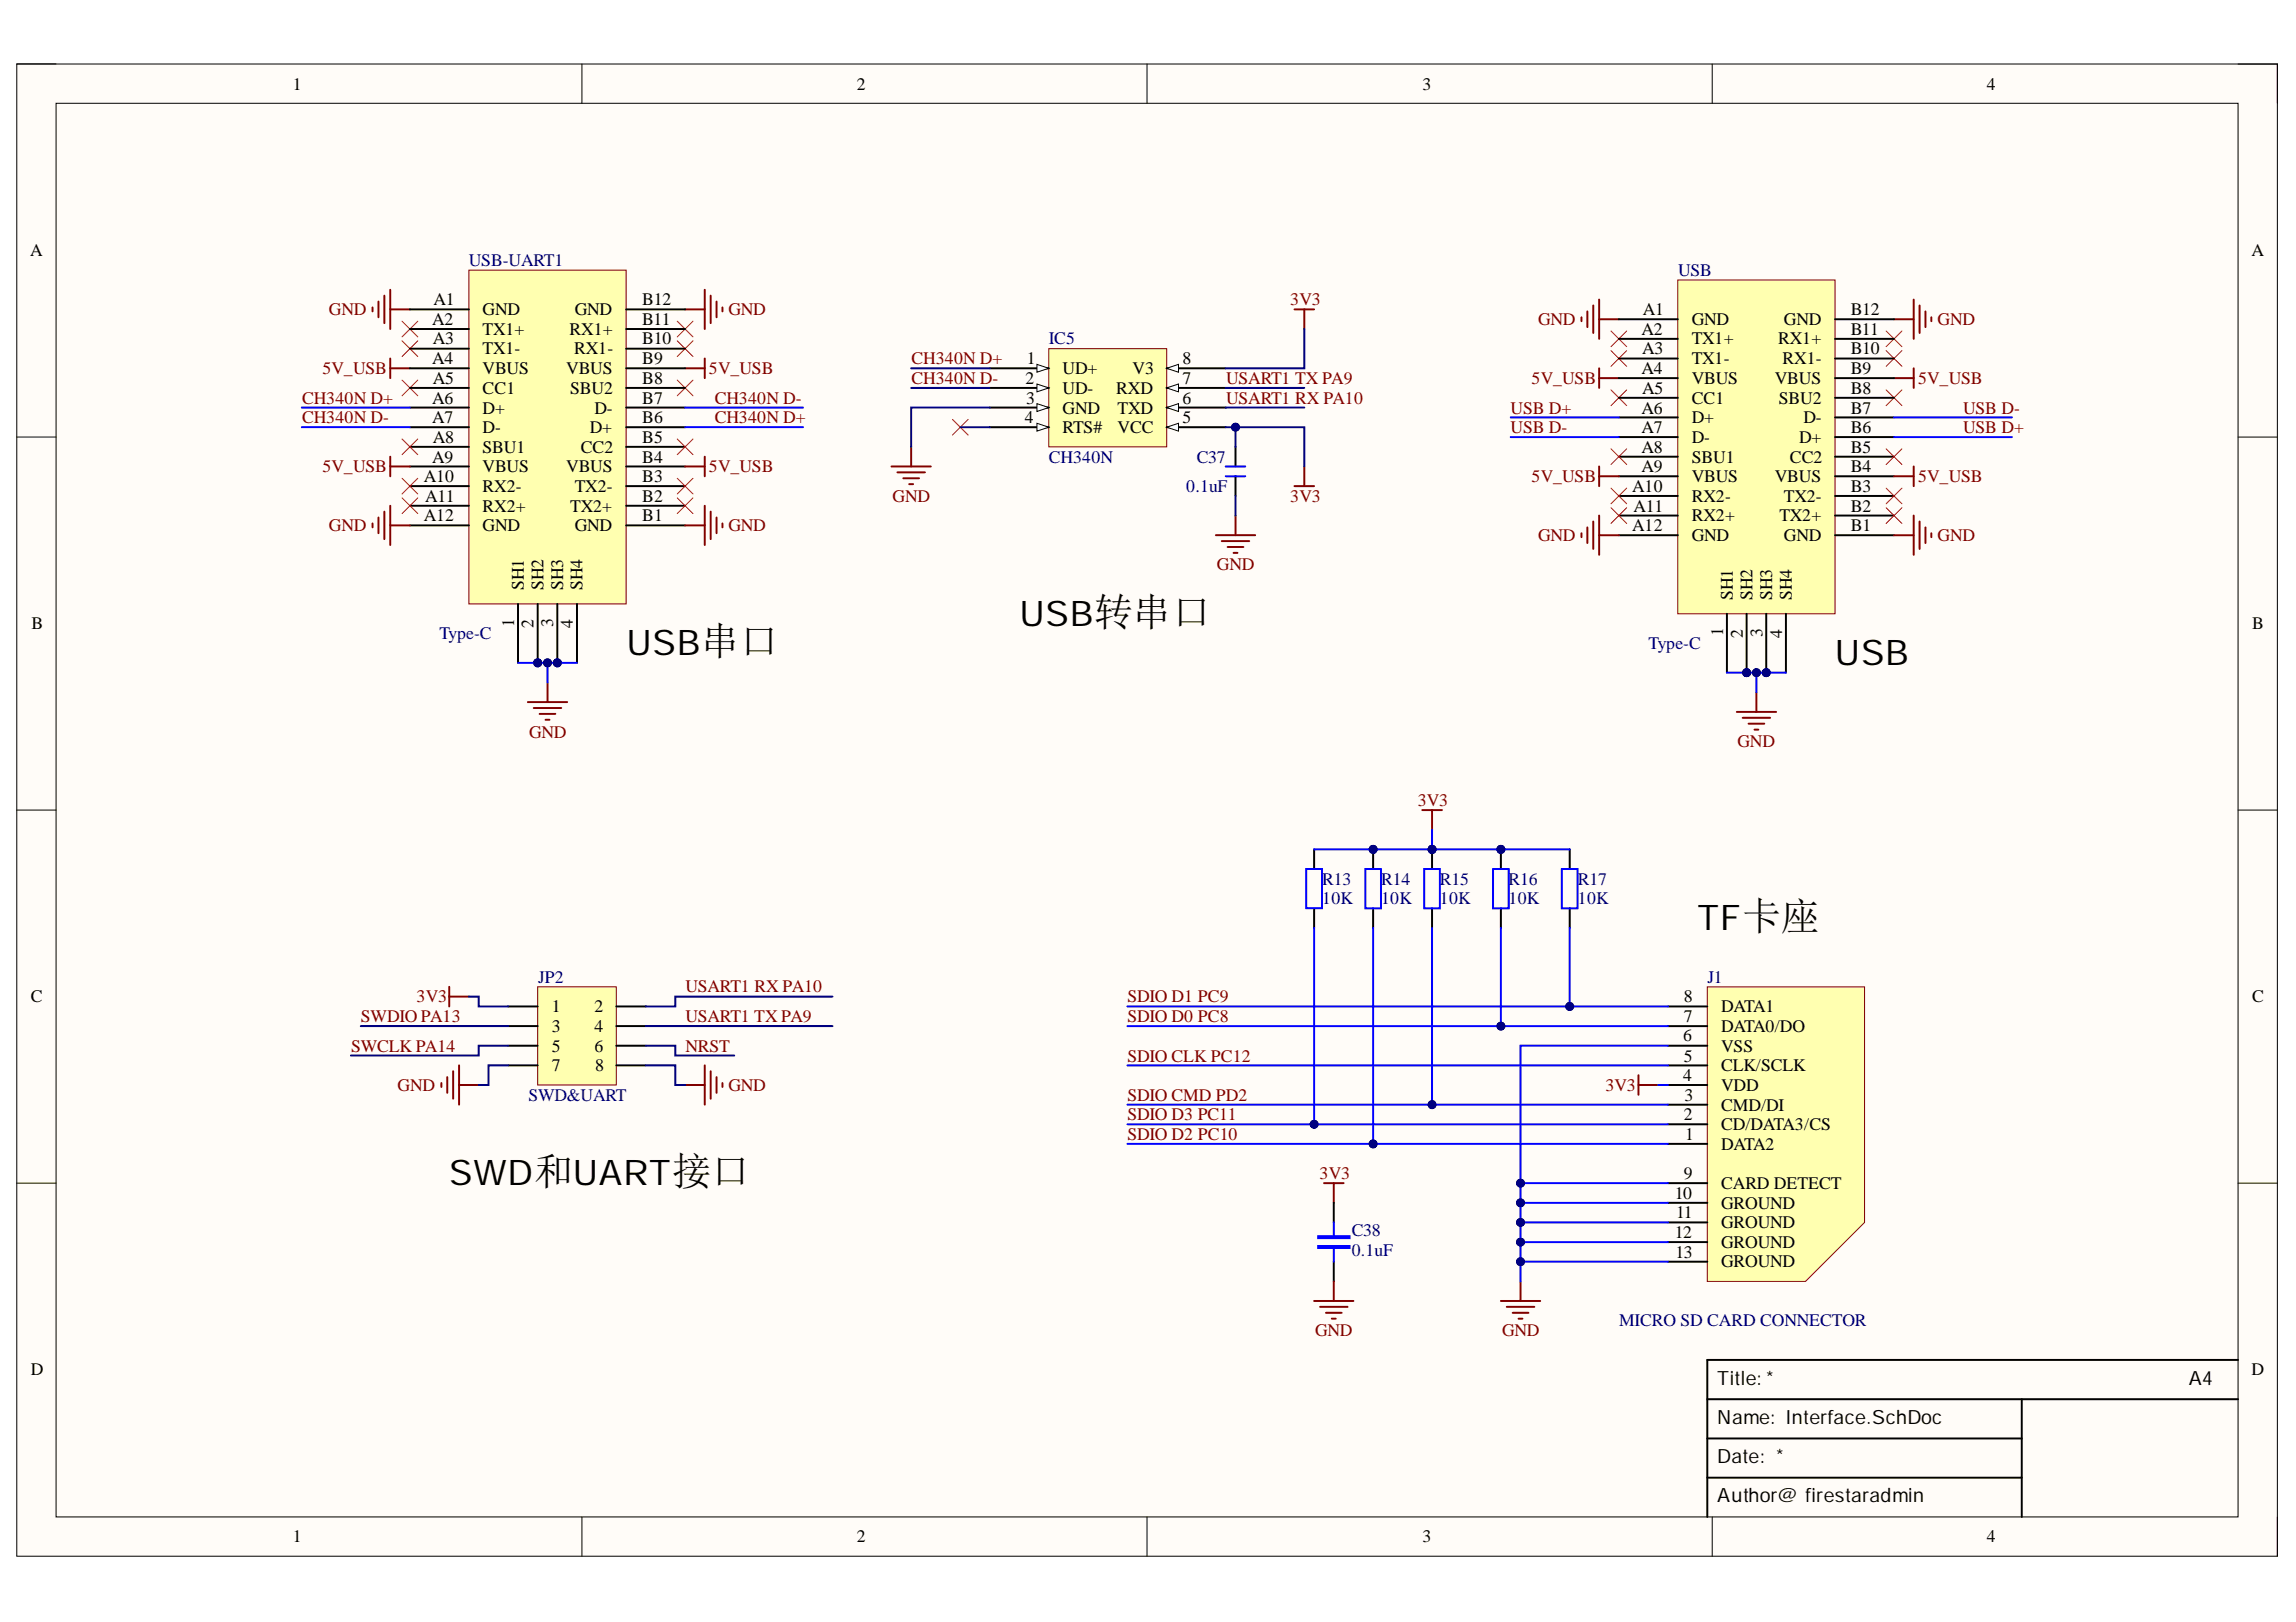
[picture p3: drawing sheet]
<svg xmlns="http://www.w3.org/2000/svg" width="297mm" height="210mm" viewBox="0 0 297 210" stroke-linecap="round" stroke-linejoin="round" font-family="sans-serif">
<defs><g id="words">
<g font-size="4.6">
<text x="131.9" y="81">USB转串口</text>
<text x="81" y="84.8">USB串口</text>
<text x="237.4" y="86.1">USB</text>
<text x="219.6" y="120.4">TF卡座</text>
<text x="58.1" y="153.4">SWD和UART接口</text>
</g>
<g font-size="2.5">
<text x="222.2" y="179.2">Title: *</text>
<text x="283.2" y="179.2">A4</text>
<text x="222.2" y="184.3">Name: Interface.SchDoc</text>
<text x="222.2" y="189.4">Date: *</text>
<text x="222.2" y="194.4">Author@ firestaradmin</text>
</g>
<g font-size="2.3">
<text x="37.9" y="11.6">1</text>
<text x="110.8" y="11.6">2</text>
<text x="184" y="11.6">3</text>
<text x="257" y="11.6">4</text>
<text x="3.9" y="33.1">A</text>
<text x="291.3" y="33.1">A</text>
<text x="56.1" y="39.5">A1</text>
<text x="62.4" y="40.8">GND</text>
<text x="74.4" y="40.8">GND</text>
<text x="83.1" y="39.5">B12</text>
<text x="212.5" y="40.8">A1</text>
<text x="239.4" y="40.8">B12</text>
<text x="55.9" y="42">A2</text>
<text x="55.9" y="47.1">A4</text>
<text x="56" y="44.6">A3</text>
<text x="62.4" y="43.3">TX1+</text>
<text x="62.4" y="45.8">TX1-</text>
<text x="73.7" y="43.3">RX1+</text>
<text x="74.3" y="45.8">RX1-</text>
<text x="83.1" y="47.1">B9</text>
<text x="83.1" y="44.6">B10</text>
<text x="83.1" y="42">B11</text>
<text x="132.8" y="47.1">1</text>
<text x="153" y="47.1">8</text>
<text x="212.4" y="43.3">A2</text>
<text x="212.4" y="45.8">A3</text>
<text x="218.9" y="42">GND</text>
<text x="218.9" y="44.6">TX1+</text>
<text x="218.9" y="47.1">TX1-</text>
<text x="230" y="44.6">RX1+</text>
<text x="230.6" y="47.1">RX1-</text>
<text x="230.8" y="42">GND</text>
<text x="239.4" y="45.8">B10</text>
<text x="239.4" y="43.3">B11</text>
<text x="55.9" y="52.3">A6</text>
<text x="56" y="49.7">A5</text>
<text x="62.4" y="48.4">VBUS</text>
<text x="62.4" y="51">CC1</text>
<text x="62.4" y="53.5">D+</text>
<text x="73.3" y="48.4">VBUS</text>
<text x="73.8" y="51">SBU2</text>
<text x="76.9" y="53.5">D-</text>
<text x="83.1" y="52.3">B7</text>
<text x="83.1" y="49.7">B8</text>
<text x="132.7" y="49.7">2</text>
<text x="132.7" y="52.3">3</text>
<text x="137.5" y="48.4">UD+</text>
<text x="137.5" y="51">UD-</text>
<text x="137.5" y="53.5">GND</text>
<text x="144.4" y="51">RXD</text>
<text x="144.6" y="53.5">TXD</text>
<text x="146.5" y="48.4">V3</text>
<text x="153" y="52.3">6</text>
<text x="153" y="49.7">7</text>
<text x="212.4" y="48.4">A4</text>
<text x="212.4" y="53.5">A6</text>
<text x="212.4" y="51">A5</text>
<text x="218.9" y="49.7">VBUS</text>
<text x="218.9" y="52.3">CC1</text>
<text x="229.6" y="49.7">VBUS</text>
<text x="230.1" y="52.3">SBU2</text>
<text x="239.4" y="53.5">B7</text>
<text x="239.4" y="51">B8</text>
<text x="239.4" y="48.4">B9</text>
<text x="55.9" y="54.8">A7</text>
<text x="55.9" y="59.9">A9</text>
<text x="56" y="57.3">A8</text>
<text x="62.4" y="56.1">D-</text>
<text x="62.4" y="58.6">SBU1</text>
<text x="75.1" y="58.6">CC2</text>
<text x="76.3" y="56.1">D+</text>
<text x="83.1" y="59.9">B4</text>
<text x="83.1" y="57.3">B5</text>
<text x="83.1" y="54.8">B6</text>
<text x="132.6" y="54.8">4</text>
<text x="137.5" y="56.1">RTS#</text>
<text x="144.6" y="56.1">VCC</text>
<text x="153" y="54.8">5</text>
<text x="212.4" y="56.1">A7</text>
<text x="212.4" y="58.6">A8</text>
<text x="218.9" y="54.8">D+</text>
<text x="218.9" y="57.3">D-</text>
<text x="218.9" y="59.9">SBU1</text>
<text x="231.6" y="59.9">CC2</text>
<text x="232.7" y="57.3">D+</text>
<text x="233.3" y="54.8">D-</text>
<text x="239.4" y="58.6">B5</text>
<text x="239.4" y="56.1">B6</text>
<text x="54.8" y="62.4">A10</text>
<text x="55" y="64.9">A11</text>
<text x="62.4" y="61.1">VBUS</text>
<text x="62.4" y="63.7">RX2-</text>
<text x="73.3" y="61.1">VBUS</text>
<text x="74.4" y="63.7">TX2-</text>
<text x="83.1" y="64.9">B2</text>
<text x="83.1" y="62.4">B3</text>
<text x="211.2" y="63.7">A10</text>
<text x="212.4" y="61.1">A9</text>
<text x="218.9" y="62.4">VBUS</text>
<text x="218.9" y="64.9">RX2-</text>
<text x="229.6" y="62.4">VBUS</text>
<text x="230.8" y="64.9">TX2-</text>
<text x="239.4" y="63.7">B3</text>
<text x="239.4" y="61.1">B4</text>
<text x="54.8" y="67.5">A12</text>
<text x="62.4" y="66.2">RX2+</text>
<text x="62.4" y="68.7">GND</text>
<text x="73.8" y="66.2">TX2+</text>
<text x="74.4" y="68.7">GND</text>
<text x="83.1" y="67.5">B1</text>
<text x="211.2" y="68.7">A12</text>
<text x="211.3" y="66.2">A11</text>
<text x="218.9" y="67.5">RX2+</text>
<text x="218.9" y="70">GND</text>
<text x="230.2" y="67.5">TX2+</text>
<text x="230.8" y="70">GND</text>
<text x="239.4" y="68.7">B1</text>
<text x="239.4" y="66.2">B2</text>
<text x="67.8" y="76.3" transform="rotate(-90 67.8 76.3)">SH1</text>
<text x="70.3" y="76.3" transform="rotate(-90 70.3 76.3)">SH2</text>
<text x="72.8" y="76.3" transform="rotate(-90 72.8 76.3)">SH3</text>
<text x="75.4" y="76.3" transform="rotate(-90 75.4 76.3)">SH4</text>
<text x="224.2" y="77.6" transform="rotate(-90 224.2 77.6)">SH1</text>
<text x="226.7" y="77.6" transform="rotate(-90 226.7 77.6)">SH2</text>
<text x="229.3" y="77.6" transform="rotate(-90 229.3 77.6)">SH3</text>
<text x="231.8" y="77.6" transform="rotate(-90 231.8 77.6)">SH4</text>
<text x="4.1" y="81.4">B</text>
<text x="66.5" y="81.1" transform="rotate(-90 66.5 81.1)">1</text>
<text x="69" y="81.2" transform="rotate(-90 69 81.2)">2</text>
<text x="71.6" y="81.2" transform="rotate(-90 71.6 81.2)">3</text>
<text x="74.1" y="81.2" transform="rotate(-90 74.1 81.2)">4</text>
<text x="222.9" y="82.3" transform="rotate(-90 222.9 82.3)">1</text>
<text x="225.5" y="82.5" transform="rotate(-90 225.5 82.5)">2</text>
<text x="228" y="82.4" transform="rotate(-90 228 82.4)">3</text>
<text x="230.5" y="82.5" transform="rotate(-90 230.5 82.5)">4</text>
<text x="291.4" y="81.4">B</text>
<text x="4" y="129.7">C</text>
<text x="71.4" y="131">1</text>
<text x="76.9" y="131">2</text>
<text x="217.9" y="129.7">8</text>
<text x="222.7" y="131">DATA1</text>
<text x="291.4" y="129.7">C</text>
<text x="71.4" y="133.5">3</text>
<text x="71.4" y="136.1">5</text>
<text x="76.9" y="133.5">4</text>
<text x="76.9" y="136.1">6</text>
<text x="217.8" y="134.8">6</text>
<text x="217.9" y="137.4">5</text>
<text x="217.9" y="132.2">7</text>
<text x="222.7" y="136.1">VSS</text>
<text x="222.7" y="133.5">DATA0/DO</text>
<text x="71.4" y="138.6">7</text>
<text x="77" y="138.6">8</text>
<text x="217.8" y="139.9">4</text>
<text x="217.9" y="142.4">3</text>
<text x="222.7" y="143.7">CMD/DI</text>
<text x="222.7" y="141.2">VDD</text>
<text x="222.7" y="138.6">CLK/SCLK</text>
<text x="217.9" y="145">2</text>
<text x="218" y="147.5">1</text>
<text x="222.7" y="146.3">CD/DATA3/CS</text>
<text x="222.7" y="148.8">DATA2</text>
<text x="216.7" y="155.1">10</text>
<text x="217.9" y="152.6">9</text>
<text x="222.7" y="153.9">CARD DETECT</text>
<text x="216.7" y="160.2">12</text>
<text x="216.8" y="157.7">11</text>
<text x="222.7" y="156.4">GROUND</text>
<text x="222.7" y="158.9">GROUND</text>
<text x="222.7" y="161.5">GROUND</text>
<text x="216.8" y="162.7">13</text>
<text x="222.7" y="164">GROUND</text>
<text x="4" y="178">D</text>
<text x="291.3" y="178">D</text>
<text x="37.9" y="199.6">1</text>
<text x="110.8" y="199.6">2</text>
<text x="184" y="199.6">3</text>
<text x="257" y="199.6">4</text>
</g>
<g font-size="2.3" fill="#000080">
<text x="60.7" y="34.4">USB-UART1</text>
<text x="217.1" y="35.7">USB</text>
<text x="135.7" y="44.6">IC5</text>
<text x="135.7" y="59.9">CH340N</text>
<text x="154.8" y="59.9">C37</text>
<text x="153.5" y="63.7">0.1uF</text>
<text x="56.9" y="82.7">Type-C</text>
<text x="213.3" y="84">Type-C</text>
<text x="171.1" y="114.5">R13</text>
<text x="171.1" y="117">10K</text>
<text x="178.7" y="114.5">R14</text>
<text x="178.7" y="117">10K</text>
<text x="186.3" y="114.5">R15</text>
<text x="186.3" y="117">10K</text>
<text x="195.2" y="114.5">R16</text>
<text x="195.2" y="117">10K</text>
<text x="204.1" y="114.5">R17</text>
<text x="204.1" y="117">10K</text>
<text x="69.6" y="127.1">JP2</text>
<text x="220.9" y="127.1">J1</text>
<text x="68.4" y="142.4">SWD&amp;UART</text>
<text x="174.9" y="159.9">C38</text>
<text x="174.9" y="162.5">0.1uF</text>
<text x="209.5" y="171.6">MICRO SD CARD CONNECTOR</text>
</g>
<g font-size="2.3" fill="#800000">
<text x="42.6" y="40.8">GND</text>
<text x="94.2" y="40.8">GND</text>
<text x="166.9" y="39.5">3V3</text>
<text x="117.9" y="47.1">CH340N D+</text>
<text x="199" y="42">GND</text>
<text x="250.7" y="42">GND</text>
<text x="39.1" y="52.3">CH340N D+</text>
<text x="41.7" y="48.4">5V_USB</text>
<text x="91.7" y="48.4">5V_USB</text>
<text x="92.5" y="52.3">CH340N D-</text>
<text x="117.9" y="49.7">CH340N D-</text>
<text x="158.6" y="52.3">USART1 RX PA10</text>
<text x="158.6" y="49.7">USART1 TX PA9</text>
<text x="195.4" y="53.5">USB D+</text>
<text x="198.1" y="49.7">5V_USB</text>
<text x="248.1" y="49.7">5V_USB</text>
<text x="254" y="53.5">USB D-</text>
<text x="39.1" y="54.8">CH340N D-</text>
<text x="92.5" y="54.8">CH340N D+</text>
<text x="195.4" y="56.1">USB D-</text>
<text x="254" y="56.1">USB D+</text>
<text x="41.7" y="61.1">5V_USB</text>
<text x="91.7" y="61.1">5V_USB</text>
<text x="115.5" y="64.9">GND</text>
<text x="166.9" y="64.9">3V3</text>
<text x="198.1" y="62.4">5V_USB</text>
<text x="248.1" y="62.4">5V_USB</text>
<text x="42.6" y="68.7">GND</text>
<text x="94.2" y="68.7">GND</text>
<text x="199" y="70">GND</text>
<text x="250.7" y="70">GND</text>
<text x="157.4" y="73.8">GND</text>
<text x="68.4" y="95.4">GND</text>
<text x="224.8" y="96.7">GND</text>
<text x="183.4" y="104.3">3V3</text>
<text x="53.9" y="129.7">3V3</text>
<text x="88.7" y="128.4">USART1 RX PA10</text>
<text x="145.9" y="129.7">SDIO D1 PC9</text>
<text x="45.4" y="136.1">SWCLK PA14</text>
<text x="46.7" y="132.2">SWDIO PA13</text>
<text x="88.7" y="132.2">USART1 TX PA9</text>
<text x="88.7" y="136.1">NRST</text>
<text x="145.9" y="132.2">SDIO D0 PC8</text>
<text x="145.9" y="137.4">SDIO CLK PC12</text>
<text x="51.4" y="141.2">GND</text>
<text x="94.2" y="141.2">GND</text>
<text x="145.9" y="142.4">SDIO CMD PD2</text>
<text x="207.7" y="141.2">3V3</text>
<text x="145.9" y="145">SDIO D3 PC11</text>
<text x="145.9" y="147.5">SDIO D2 PC10</text>
<text x="170.7" y="152.6">3V3</text>
<text x="170.1" y="172.9">GND</text>
<text x="194.3" y="172.9">GND</text>
</g>
</g></defs>
<path d="M2.2 8.3h292.4v193.1h-292.4z" fill-rule="evenodd" fill="#fffcf8"/>
<path d="M2.2 8.3h292.4v193.1h-292.4z" fill="none" stroke="#000" stroke-width=".13"/>
<path d="M7.3 13.4h282.2v182.9h-282.2z" fill-rule="evenodd" fill="#fffcf8"/>
<g fill="none" stroke="#000" stroke-width=".13">
<path d="M2.2 8.3h5.1M7.3 13.4h282.2v182.9h-282.2zM75.3 8.3v5.1M148.4 8.3v5.1M221.5 8.3v5.1M289.5 8.3h5.1v5.1M2.2 56.6h5.1M289.5 56.6h5.1M2.2 104.8h5.1M289.5 104.8h5.1M2.2 153.1h5.1M289.5 153.1h5.1"/>
<path d="M75.3 196.3v5.1M148.4 196.3v5.1M221.5 196.3v5.1M294.6 196.3v5.1"/>
</g>
<path d="M289.5 176h-68.6v20.3M220.9 181.1h68.6M220.9 186.2h40.7M220.9 191.2h40.7M261.6 181.1v15.2" fill="none" stroke="#000" stroke-width=".25"/>
<g fill="none" stroke="#800000" stroke-width=".25">
<path d="M48.2 39.8v.5M49 39v2.1M49.7 38.3v3.5M50.5 37.5v5.1M91.2 37.5v5.1M91.9 38.3v3.5M92.7 39v2.1M93.5 39.8v.5M50.5 40h2.5M50.5 46.4v2.5M50.5 47.7h2.5M88.6 40h2.6"/>
<path d="M88.6 47.7h2.6M91.2 46.4v2.5"/>
</g>
<path d="M52 41.6l2.1 2M52 44.1l2.1 2M52 49.2l2.1 2M54.1 41.6l-2.1 2M54.1 44.1l-2.1 2M54.1 49.2l-2.1 2M87.6 41.6l2.1 2M87.6 44.1l2.1 2M87.6 49.2l2.1 2M89.7 41.6l-2.1 2M89.7 44.1l-2.1 2M89.7 49.2l-2.1 2" fill="none" stroke="#f00" stroke-width=".13"/>
<circle cx="69.6" cy="85.8" r=".51" fill="#000080"/>
<circle cx="69.6" cy="85.8" r=".51" fill="none" stroke="#000080" stroke-width=".13"/>
<circle cx="72.1" cy="85.8" r=".51" fill="#000080"/>
<circle cx="72.1" cy="85.8" r=".51" fill="none" stroke="#000080" stroke-width=".13"/>
<path d="M60.7 35h20.3v43.2h-20.3z" fill-rule="evenodd" fill="#ffffb0"/>
<path d="M60.7 35h20.3v43.2h-20.3z" fill="none" stroke="#800000" stroke-width=".13"/>
<g fill="none" stroke="#000" stroke-width=".25">
<path d="M53 40h7.7M53 42.6h7.7M53 45.1h7.7M53 47.7h7.7M53 50.2h7.7M53 52.7h7.7M53 55.3h7.7M53 57.8h7.7M81 40h7.6M81 42.6h7.6M81 45.1h7.6M81 47.7h7.6"/>
<path d="M81 50.2h7.6M81 52.7h7.6M81 55.3h7.6M81 57.8h7.6M53 60.4h7.7M53 62.9h7.7M53 65.4h7.7M53 68h7.7M67 78.2v7.6M69.6 78.2v7.6M74.6 78.2v7.6M81 60.4h7.6"/>
<path d="M81 62.9h7.6M81 65.4h7.6M81 68h7.6"/>
</g>
<circle cx="69.6" cy="85.8" r=".51" fill="#000080"/>
<circle cx="69.6" cy="85.8" r=".51" fill="none" stroke="#000080" stroke-width=".13"/>
<path d="M72.1 78.2v7.6" fill="none" stroke="#000" stroke-width=".25"/>
<circle cx="72.1" cy="85.8" r=".51" fill="#000080"/>
<circle cx="72.1" cy="85.8" r=".51" fill="none" stroke="#000080" stroke-width=".13"/>
<path d="M52 56.8l2.1 2M54.1 56.8l-2.1 2M87.6 56.8l2.1 2M89.7 56.8l-2.1 2M52 61.9l2.1 2M52 64.4l2.1 2.1M54.1 61.9l-2.1 2M54.1 64.4l-2.1 2.1M87.6 61.9l2.1 2M87.6 64.4l2.1 2.1M89.7 61.9l-2.1 2M89.7 64.4l-2.1 2.1" fill="none" stroke="#f00" stroke-width=".13"/>
<g fill="none" stroke="#800000" stroke-width=".25">
<path d="M50.5 59.1v2.5M91.2 59.1v2.5M48.2 67.7v.5M49 67v2M49.7 66.2v3.6M50.5 60.4h2.5M50.5 65.4v5.1M50.5 68h2.5M88.6 60.4h2.6M88.6 68h2.6M91.2 65.4v5.1M91.9 66.2v3.6"/>
<path d="M92.7 67v2M93.5 67.7v.5M68.3 90.9h5.1M69.1 91.6h3.5M69.8 92.4h2M70.6 93.1h.5M70.8 88.3v2.6"/>
</g>
<path d="M135.7 45.1h15.2v12.7h-15.2z" fill-rule="evenodd" fill="#ffffb0"/>
<path d="M135.7 45.1h15.2v12.7h-15.2z" fill="none" stroke="#800000" stroke-width=".13"/>
<path d="M128.1 47.7h7.6" fill="none" stroke="#000" stroke-width=".25"/>
<path d="M134.2 47.2l1.5 .5-1.5 .5z" fill="#f8fcff"/>
<path d="M134.2 47.2l1.5 .5-1.5 .5z" fill="none" stroke="#000" stroke-width=".13"/>
<path d="M128.1 50.2h7.6" fill="none" stroke="#000" stroke-width=".25"/>
<path d="M134.2 49.7l1.5 .5-1.5 .5z" fill="#f8fcff"/>
<path d="M134.2 49.7l1.5 .5-1.5 .5z" fill="none" stroke="#000" stroke-width=".13"/>
<path d="M128.1 52.7h7.6" fill="none" stroke="#000" stroke-width=".25"/>
<path d="M134.2 52.2l1.5 .5-1.5 .6z" fill="#f8fcff"/>
<path d="M134.2 52.2l1.5 .5-1.5 .6z" fill="none" stroke="#000" stroke-width=".13"/>
<path d="M128.1 55.3h7.6" fill="none" stroke="#000" stroke-width=".25"/>
<path d="M134.2 54.8l1.5 .5-1.5 .5z" fill="#f8fcff"/>
<path d="M134.2 54.8l1.5 .5-1.5 .5z" fill="none" stroke="#000" stroke-width=".13"/>
<path d="M150.9 55.3h7.7" fill="none" stroke="#000" stroke-width=".25"/>
<path d="M150.9 55.3l1.6-.5v1z" fill="#f8fcff"/>
<path d="M150.9 55.3l1.6-.5v1z" fill="none" stroke="#000" stroke-width=".13"/>
<path d="M150.9 52.7h7.7" fill="none" stroke="#000" stroke-width=".25"/>
<path d="M150.9 52.7l1.6-.5v1.1z" fill="#f8fcff"/>
<path d="M150.9 52.7l1.6-.5v1.1z" fill="none" stroke="#000" stroke-width=".13"/>
<path d="M150.9 50.2h7.7" fill="none" stroke="#000" stroke-width=".25"/>
<path d="M150.9 50.2l1.6-.5v1z" fill="#f8fcff"/>
<path d="M150.9 50.2l1.6-.5v1z" fill="none" stroke="#000" stroke-width=".13"/>
<path d="M150.9 47.7h7.7" fill="none" stroke="#000" stroke-width=".25"/>
<path d="M150.9 47.7l1.6-.5v1z" fill="#f8fcff"/>
<path d="M150.9 47.7l1.6-.5v1z" fill="none" stroke="#000" stroke-width=".13"/>
<g fill="none" stroke="#800000" stroke-width=".25">
<path d="M117.9 57.8v2.6M167.5 40h2.5M168.7 40v2.6M115.3 60.4h5.1M116.1 61.1h3.6M116.9 61.9h2M117.6 62.7h.5M157.3 69.3h5.1M158.1 70h3.5M158.8 70.8h2.1M159.6 71.5h.5M159.8 66.7v2.6"/>
<path d="M167.5 62.9h2.5M168.7 60.4v2.5M57.9 139.4v2M58.1 127.7v2.5M58.1 129h2.6M58.6 138.6v3.6M59.4 137.9v5.1M91.2 137.9v5.1M91.9 138.6v3.6M92.7 139.4v2M57.1 140.2v.5M59.4 140.4h2.5"/>
<path d="M88.6 140.4h2.6M93.5 140.2v.5"/>
</g>
<path d="M159.8 57.8v2.6M159.8 61.6v2.6" fill="none" stroke="#000" stroke-width=".25"/>
<path d="M158.6 61.6h2.5M158.6 60.4h2.5" fill="none" stroke="#00f" stroke-width=".25"/>
<path d="M123.2 54.3l2.1 2M125.3 54.3l-2.1 2" fill="none" stroke="#f00" stroke-width=".13"/>
<path d="M69.6 127.7h10.1v12.7h-10.1z" fill-rule="evenodd" fill="#ffffb0"/>
<path d="M69.6 127.7h10.1v12.7h-10.1z" fill="none" stroke="#800000" stroke-width=".13"/>
<path d="M170 109.9v2.6M170 117.5v2.6M65.7 130.2h3.9M65.7 132.8h3.9M65.7 135.3h3.9M65.7 137.9h3.9M79.7 130.2h3.8M79.7 132.8h3.8M79.7 135.3h3.8M79.7 137.9h3.8" fill="none" stroke="#000" stroke-width=".25"/>
<path d="M184 104.8h2.5M185.3 104.8v2.6" fill="none" stroke="#800000" stroke-width=".25"/>
<path d="M169 112.5h2v5h-2z" fill="none" stroke="#00f" stroke-width=".25"/>
<circle cx="177.6" cy="109.9" r=".51" fill="#000080"/>
<circle cx="177.6" cy="109.9" r=".51" fill="none" stroke="#000080" stroke-width=".13"/>
<path d="M177.6 109.9v2.6M177.6 117.5v2.6" fill="none" stroke="#000" stroke-width=".25"/>
<circle cx="177.6" cy="109.9" r=".51" fill="#000080"/>
<circle cx="177.6" cy="109.9" r=".51" fill="none" stroke="#000080" stroke-width=".13"/>
<path d="M176.6 112.5h2.1v5h-2.1z" fill="none" stroke="#00f" stroke-width=".25"/>
<circle cx="185.3" cy="109.9" r=".51" fill="#000080"/>
<circle cx="185.3" cy="109.9" r=".51" fill="none" stroke="#000080" stroke-width=".13"/>
<path d="M185.3 109.9v2.6M185.3 117.5v2.6" fill="none" stroke="#000" stroke-width=".25"/>
<circle cx="185.3" cy="109.9" r=".51" fill="#000080"/>
<circle cx="185.3" cy="109.9" r=".51" fill="none" stroke="#000080" stroke-width=".13"/>
<path d="M184.3 112.5h2v5h-2z" fill="none" stroke="#00f" stroke-width=".25"/>
<circle cx="194.2" cy="109.9" r=".51" fill="#000080"/>
<circle cx="194.2" cy="109.9" r=".51" fill="none" stroke="#000080" stroke-width=".13"/>
<path d="M194.2 109.9v2.6M194.2 117.5v2.6" fill="none" stroke="#000" stroke-width=".25"/>
<circle cx="194.2" cy="109.9" r=".51" fill="#000080"/>
<circle cx="194.2" cy="109.9" r=".51" fill="none" stroke="#000080" stroke-width=".13"/>
<path d="M193.2 112.5h2v5h-2zM202.1 112.5h2v5h-2z" fill="none" stroke="#00f" stroke-width=".25"/>
<path d="M203.1 109.9v2.6M203.1 117.5v2.6" fill="none" stroke="#000" stroke-width=".25"/>
<path d="M220.9 127.7h20.3v30.5l-7.6 7.6h-12.7z" fill-rule="evenodd" fill="#ffffb0"/>
<path d="M220.9 127.7h20.3v30.5l-7.6 7.6h-12.7z" fill="none" stroke="#800000" stroke-width=".13"/>
<g fill="none" stroke="#000" stroke-width=".25">
<path d="M215.8 137.9h5.1M215.8 135.3h5.1M215.8 132.8h5.1M215.8 130.2h5.1M172.6 155.7v2.5M215.8 145.5h5.1M215.8 143h5.1M215.8 140.4h5.1M215.8 148h5.1M215.8 153.1h5.1M215.8 155.7h5.1M215.8 158.2h5.1"/>
<path d="M172.6 163.3v2.5M215.8 160.7h5.1M215.8 163.3h5.1"/>
</g>
<g fill="none" stroke="#800000" stroke-width=".25">
<path d="M206.1 39.5v3.6M206.9 38.8v5.1M247.6 38.8v5.1M248.3 39.5v3.6M204.6 41.1v.5M205.4 40.3v2M206.9 41.3h2.5M206.9 47.7v2.5M206.9 48.9h2.5M245 41.3h2.6M245 48.9h2.6M247.6 47.7v2.5"/>
<path d="M249.1 40.3v2M249.9 41.1v.5M212 139.1v2.6M171.3 153.1h2.5M172.6 153.1v2.6M212 140.4h2.5M170 168.4h5.1M170.8 169.1h3.5M171.5 169.9h2.1M172.3 170.6h.5M172.6 165.8v2.6M194.2 168.4h5.1"/>
<path d="M194.9 169.1h3.6M195.7 169.9h2M196.5 170.7h.5M196.7 165.8v2.6"/>
</g>
<path d="M170.5 160h4.1v.2h-4.1zM172.6 158.2v1.8M170.5 161.2h4.1v.3h-4.1zM170.5 160.1h4.1M170.5 161.4h4.1M172.6 161.5v1.8" fill="none" stroke="#00f" stroke-width=".25"/>
<path d="M208.4 42.8l2 2.1M208.4 45.4l2 2M208.4 50.5l2 2M210.4 42.8l-2 2.1M210.4 45.4l-2 2M210.4 50.5l-2 2M244 42.8l2.1 2.1M244 45.4l2.1 2M244 50.5l2.1 2M246.1 42.8l-2.1 2.1M246.1 45.4l-2.1 2M246.1 50.5l-2.1 2" fill="none" stroke="#f00" stroke-width=".13"/>
<circle cx="226" cy="87" r=".51" fill="#000080"/>
<circle cx="226" cy="87" r=".51" fill="none" stroke="#000080" stroke-width=".13"/>
<circle cx="228.5" cy="87" r=".51" fill="#000080"/>
<circle cx="228.5" cy="87" r=".51" fill="none" stroke="#000080" stroke-width=".13"/>
<path d="M217.1 36.2h20.3v43.2h-20.3z" fill-rule="evenodd" fill="#ffffb0"/>
<path d="M217.1 36.2h20.3v43.2h-20.3z" fill="none" stroke="#800000" stroke-width=".13"/>
<g fill="none" stroke="#000" stroke-width=".25">
<path d="M209.4 41.3h7.7M209.4 43.9h7.7M209.4 46.4h7.7M209.4 48.9h7.7M209.4 51.5h7.7M209.4 54h7.7M209.4 56.6h7.7M209.4 59.1h7.7M237.4 41.3h7.6M237.4 43.9h7.6M237.4 46.4h7.6M237.4 48.9h7.6"/>
<path d="M237.4 51.5h7.6M237.4 54h7.6M237.4 56.6h7.6M237.4 59.1h7.6M209.4 61.6h7.7M209.4 64.2h7.7M209.4 66.7h7.7M209.4 69.3h7.7M223.4 79.4v7.6M226 79.4v7.6M231 79.4v7.6M237.4 61.6h7.6"/>
<path d="M237.4 64.2h7.6M237.4 66.7h7.6M237.4 69.3h7.6"/>
</g>
<circle cx="226" cy="87" r=".51" fill="#000080"/>
<circle cx="226" cy="87" r=".51" fill="none" stroke="#000080" stroke-width=".13"/>
<path d="M228.5 79.4v7.6" fill="none" stroke="#000" stroke-width=".25"/>
<circle cx="228.5" cy="87" r=".51" fill="#000080"/>
<circle cx="228.5" cy="87" r=".51" fill="none" stroke="#000080" stroke-width=".13"/>
<path d="M208.4 58.1l2 2M210.4 58.1l-2 2M244 58.1l2.1 2M246.1 58.1l-2.1 2M208.4 63.2l2 2M208.4 65.7l2 2M210.4 63.2l-2 2M210.4 65.7l-2 2M244 63.2l2.1 2M244 65.7l2.1 2M246.1 63.2l-2.1 2M246.1 65.7l-2.1 2" fill="none" stroke="#f00" stroke-width=".13"/>
<g fill="none" stroke="#800000" stroke-width=".25">
<path d="M204.6 69v.5M205.4 68.2v2.1M206.1 67.5v3.5M206.9 61.6h2.5M206.9 60.4v2.5M206.9 66.7v5.1M206.9 69.3h2.5M245 61.6h2.6M245 69.3h2.6M247.6 60.4v2.5M247.6 66.7v5.1M248.3 67.5v3.5"/>
<path d="M249.1 68.2v2.1M249.9 69v.5M224.7 92.1h5.1M225.5 92.9h3.5M226.2 93.7h2M227 94.4h.5M227.2 89.6v2.5"/>
</g>
<path d="M203.1 120.1v10.1" fill="none" stroke="#00f" stroke-width=".25"/>
<circle cx="203.1" cy="130.2" r=".51" fill="#000080"/>
<circle cx="203.1" cy="130.2" r=".51" fill="none" stroke="#000080" stroke-width=".13"/>
<path d="M39 55.3h14M39 52.7h14M67 85.8h3.8v2.5" fill="none" stroke="#00f" stroke-width=".25"/>
<path d="M46.7 132.8h19M60.7 129h1.2v1.2h3.8M65.7 135.3h-3.8v1.3h-16.5M65.7 137.9h-2.5v2.5h-1.3" fill="none" stroke="#000080" stroke-width=".25"/>
<circle cx="70.8" cy="85.8" r=".51" fill="#000080"/>
<circle cx="70.8" cy="85.8" r=".51" fill="none" stroke="#000080" stroke-width=".13"/>
<circle cx="69.6" cy="85.8" r=".51" fill="#000080"/>
<circle cx="69.6" cy="85.8" r=".51" fill="none" stroke="#000080" stroke-width=".13"/>
<path d="M70.8 85.8h3.8" fill="none" stroke="#00f" stroke-width=".25"/>
<circle cx="72.1" cy="85.8" r=".51" fill="#000080"/>
<circle cx="72.1" cy="85.8" r=".51" fill="none" stroke="#000080" stroke-width=".13"/>
<circle cx="70.8" cy="85.8" r=".51" fill="#000080"/>
<circle cx="70.8" cy="85.8" r=".51" fill="none" stroke="#000080" stroke-width=".13"/>
<path d="M117.9 50.2h10.2M117.9 47.7h10.2M124.2 55.3h3.9M128.1 52.7h-10.2v5.1M83.5 137.9h3.9v2.5h1.2M83.5 135.3h3.9v1.3h7.6M83.5 132.8h24.2M107.7 129h-20.3v1.2h-3.9" fill="none" stroke="#000080" stroke-width=".25"/>
<path d="M88.6 55.3h15.3M88.6 52.7h15.3M145.9 148h31.7" fill="none" stroke="#00f" stroke-width=".25"/>
<circle cx="177.6" cy="148" r=".51" fill="#000080"/>
<circle cx="177.6" cy="148" r=".51" fill="none" stroke="#000080" stroke-width=".13"/>
<path d="M145.9 145.5h24.1" fill="none" stroke="#00f" stroke-width=".25"/>
<circle cx="170" cy="145.5" r=".51" fill="#000080"/>
<circle cx="170" cy="145.5" r=".51" fill="none" stroke="#000080" stroke-width=".13"/>
<path d="M145.9 143h39.4" fill="none" stroke="#00f" stroke-width=".25"/>
<circle cx="185.3" cy="143" r=".51" fill="#000080"/>
<circle cx="185.3" cy="143" r=".51" fill="none" stroke="#000080" stroke-width=".13"/>
<path d="M145.9 132.8h69.9M145.9 137.9h69.9" fill="none" stroke="#00f" stroke-width=".25"/>
<circle cx="194.2" cy="132.8" r=".51" fill="#000080"/>
<circle cx="194.2" cy="132.8" r=".51" fill="none" stroke="#000080" stroke-width=".13"/>
<path d="M145.9 130.2h69.9" fill="none" stroke="#00f" stroke-width=".25"/>
<circle cx="203.1" cy="130.2" r=".51" fill="#000080"/>
<circle cx="203.1" cy="130.2" r=".51" fill="none" stroke="#000080" stroke-width=".13"/>
<path d="M158.6 55.3h1.2v2.5" fill="none" stroke="#000080" stroke-width=".25"/>
<circle cx="159.8" cy="55.3" r=".51" fill="#000080"/>
<circle cx="159.8" cy="55.3" r=".51" fill="none" stroke="#000080" stroke-width=".13"/>
<path d="M158.6 52.7h10.1M158.6 50.2h10.1M159.8 55.3h8.9v5.1M168.7 42.6v5.1h-10.1" fill="none" stroke="#000080" stroke-width=".25"/>
<circle cx="159.8" cy="55.3" r=".51" fill="#000080"/>
<circle cx="159.8" cy="55.3" r=".51" fill="none" stroke="#000080" stroke-width=".13"/>
<path d="M170 120.1v25.4h45.8" fill="none" stroke="#00f" stroke-width=".25"/>
<circle cx="170" cy="145.5" r=".51" fill="#000080"/>
<circle cx="170" cy="145.5" r=".51" fill="none" stroke="#000080" stroke-width=".13"/>
<path d="M170 109.9h33.1" fill="none" stroke="#00f" stroke-width=".25"/>
<circle cx="177.6" cy="109.9" r=".51" fill="#000080"/>
<circle cx="177.6" cy="109.9" r=".51" fill="none" stroke="#000080" stroke-width=".13"/>
<circle cx="185.3" cy="109.9" r=".51" fill="#000080"/>
<circle cx="185.3" cy="109.9" r=".51" fill="none" stroke="#000080" stroke-width=".13"/>
<circle cx="194.2" cy="109.9" r=".51" fill="#000080"/>
<circle cx="194.2" cy="109.9" r=".51" fill="none" stroke="#000080" stroke-width=".13"/>
<path d="M177.6 120.1v27.9h38.2" fill="none" stroke="#00f" stroke-width=".25"/>
<circle cx="177.6" cy="148" r=".51" fill="#000080"/>
<circle cx="177.6" cy="148" r=".51" fill="none" stroke="#000080" stroke-width=".13"/>
<path d="M185.3 120.1v22.9h30.5" fill="none" stroke="#00f" stroke-width=".25"/>
<circle cx="185.3" cy="143" r=".51" fill="#000080"/>
<circle cx="185.3" cy="143" r=".51" fill="none" stroke="#000080" stroke-width=".13"/>
<path d="M195.4 56.6h14M195.4 54h14M196.7 163.3h19.1" fill="none" stroke="#00f" stroke-width=".25"/>
<circle cx="196.7" cy="163.3" r=".51" fill="#000080"/>
<circle cx="196.7" cy="163.3" r=".51" fill="none" stroke="#000080" stroke-width=".13"/>
<path d="M196.7 160.7h19.1" fill="none" stroke="#00f" stroke-width=".25"/>
<circle cx="196.7" cy="160.7" r=".51" fill="#000080"/>
<circle cx="196.7" cy="160.7" r=".51" fill="none" stroke="#000080" stroke-width=".13"/>
<path d="M196.7 158.2h19.1" fill="none" stroke="#00f" stroke-width=".25"/>
<circle cx="196.7" cy="158.2" r=".51" fill="#000080"/>
<circle cx="196.7" cy="158.2" r=".51" fill="none" stroke="#000080" stroke-width=".13"/>
<path d="M196.7 155.7h19.1" fill="none" stroke="#00f" stroke-width=".25"/>
<circle cx="196.7" cy="155.7" r=".51" fill="#000080"/>
<circle cx="196.7" cy="155.7" r=".51" fill="none" stroke="#000080" stroke-width=".13"/>
<path d="M215.8 135.3h-19.1v17.8h19.1" fill="none" stroke="#00f" stroke-width=".25"/>
<circle cx="196.7" cy="153.1" r=".51" fill="#000080"/>
<circle cx="196.7" cy="153.1" r=".51" fill="none" stroke="#000080" stroke-width=".13"/>
<path d="M223.4 87h3.8v2.6M214.5 140.4h1.3" fill="none" stroke="#00f" stroke-width=".25"/>
<circle cx="227.2" cy="87" r=".51" fill="#000080"/>
<circle cx="227.2" cy="87" r=".51" fill="none" stroke="#000080" stroke-width=".13"/>
<circle cx="226" cy="87" r=".51" fill="#000080"/>
<circle cx="226" cy="87" r=".51" fill="none" stroke="#000080" stroke-width=".13"/>
<path d="M227.2 87h3.8" fill="none" stroke="#00f" stroke-width=".25"/>
<circle cx="228.5" cy="87" r=".51" fill="#000080"/>
<circle cx="228.5" cy="87" r=".51" fill="none" stroke="#000080" stroke-width=".13"/>
<circle cx="227.2" cy="87" r=".51" fill="#000080"/>
<circle cx="227.2" cy="87" r=".51" fill="none" stroke="#000080" stroke-width=".13"/>
<path d="M245 56.6h15.3M245 54h15.3M185.3 107.4v2.5" fill="none" stroke="#00f" stroke-width=".25"/>
<path d="M159.8 64.2v2.5" fill="none" stroke="#000080" stroke-width=".25"/>
<circle cx="185.3" cy="109.9" r=".51" fill="#000080"/>
<circle cx="185.3" cy="109.9" r=".51" fill="none" stroke="#000080" stroke-width=".13"/>
<path d="M194.2 120.1v12.7" fill="none" stroke="#00f" stroke-width=".25"/>
<circle cx="194.2" cy="132.8" r=".51" fill="#000080"/>
<circle cx="194.2" cy="132.8" r=".51" fill="none" stroke="#000080" stroke-width=".13"/>
<path d="M196.7 153.1v12.7" fill="none" stroke="#00f" stroke-width=".25"/>
<circle cx="196.7" cy="153.1" r=".51" fill="#000080"/>
<circle cx="196.7" cy="153.1" r=".51" fill="none" stroke="#000080" stroke-width=".13"/>
<circle cx="196.7" cy="155.7" r=".51" fill="#000080"/>
<circle cx="196.7" cy="155.7" r=".51" fill="none" stroke="#000080" stroke-width=".13"/>
<circle cx="196.7" cy="158.2" r=".51" fill="#000080"/>
<circle cx="196.7" cy="158.2" r=".51" fill="none" stroke="#000080" stroke-width=".13"/>
<circle cx="196.7" cy="160.7" r=".51" fill="#000080"/>
<circle cx="196.7" cy="160.7" r=".51" fill="none" stroke="#000080" stroke-width=".13"/>
<circle cx="196.7" cy="163.3" r=".51" fill="#000080"/>
<circle cx="196.7" cy="163.3" r=".51" fill="none" stroke="#000080" stroke-width=".13"/>
<use href="#words"/>
</svg>
